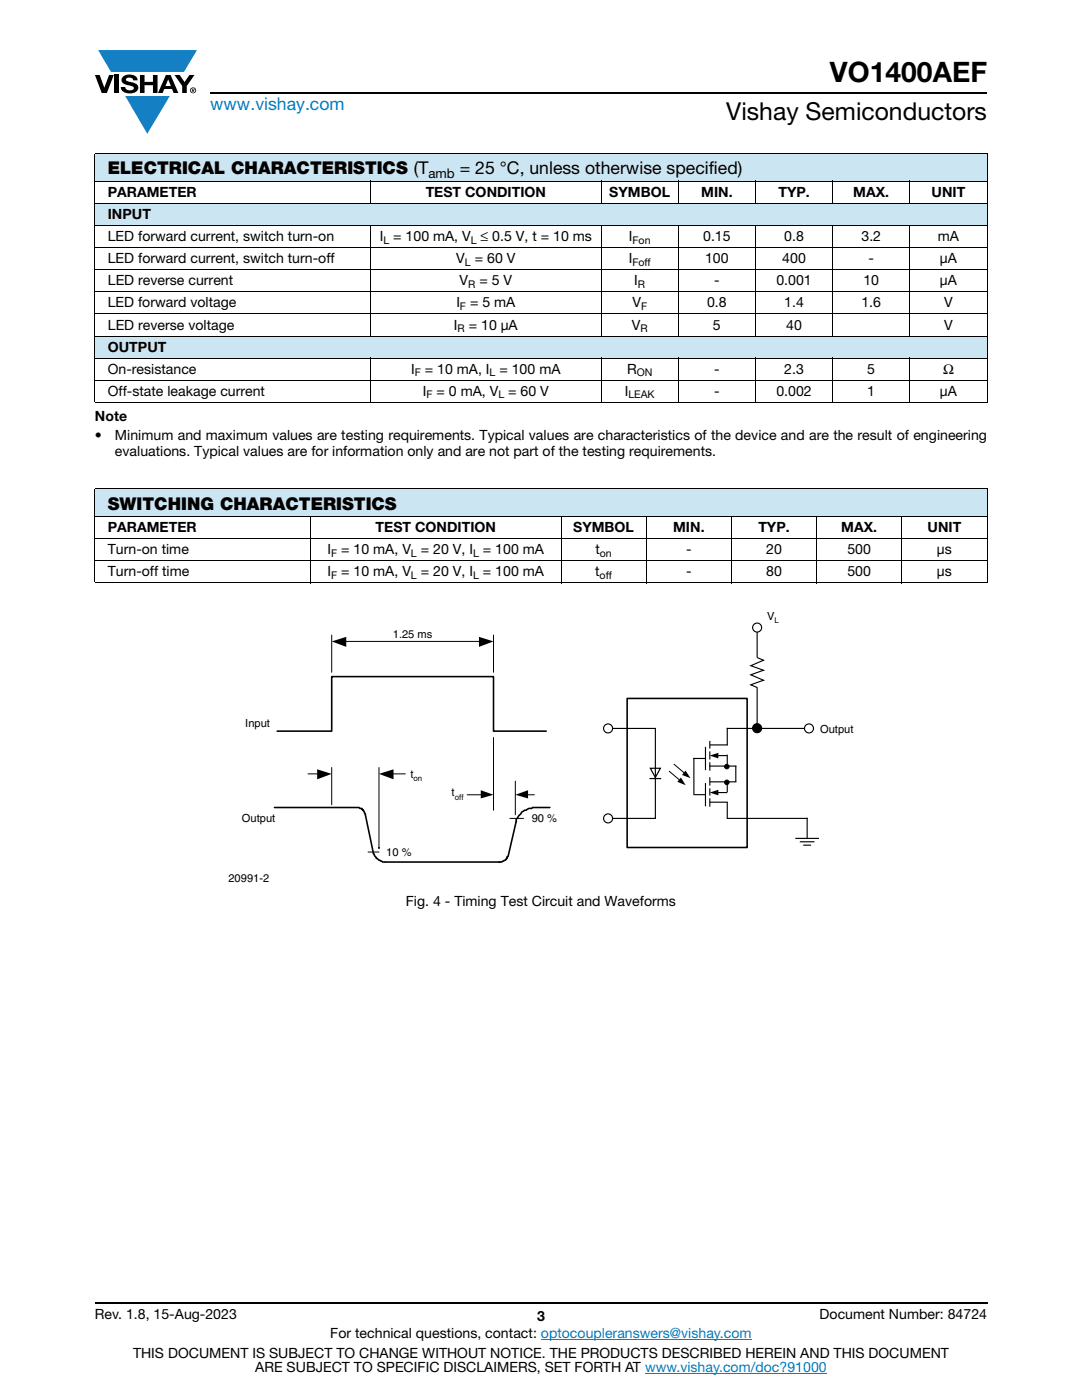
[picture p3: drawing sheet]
<svg xmlns="http://www.w3.org/2000/svg" width="216mm" height="279mm" viewBox="0 0 216 279" stroke-linecap="round" stroke-linejoin="round" font-family="sans-serif">
<defs><g id="words">
<text font-size="5.6" x="165.6" y="16.4">VO1400AEF</text>
<text font-size="4.9" x="144.9" y="24">Vishay Semiconductors</text>
<text font-size="3.5" fill="#007ec4" x="42" y="21.9">www.vishay.com</text>
<g font-size="3.5">
<text x="21.5" y="34.8">ELECTRICAL CHARACTERISTICS (T</text>
<text x="91.7" y="34.8">= 25 °C, unless otherwise specified)</text>
<text x="21.5" y="101.7">SWITCHING CHARACTERISTICS</text>
</g>
<g font-size="2.8">
<text x="21.5" y="39.3">PARAMETER</text>
<text x="84.9" y="39.3">TEST CONDITION</text>
<text x="121.6" y="39.3">SYMBOL</text>
<text x="139.9" y="39.3">MIN.</text>
<text x="155.3" y="39.3">TYP.</text>
<text x="170.3" y="39.3">MAX.</text>
<text x="185.9" y="39.3">UNIT</text>
<text x="21.5" y="43.7">INPUT</text>
<text x="21.5" y="48.1">LED forward current, switch turn-on</text>
<text x="21.5" y="52.6">LED forward current, switch turn-off</text>
<text x="75.8" y="48.1">I = 100 mA, V ≤ 0.5 V, t = 10 ms</text>
<text x="91" y="52.6">V = 60 V</text>
<text x="125.5" y="52.6">I</text>
<text x="125.5" y="48.1">I</text>
<text x="140.3" y="48.1">0.15</text>
<text x="140.7" y="52.6">100</text>
<text x="156.1" y="52.6">400</text>
<text x="156.5" y="48.1">0.8</text>
<text x="171.9" y="48.1">3.2</text>
<text x="173.3" y="52.6">-</text>
<text x="187.1" y="48.1">mA</text>
<text x="187.6" y="52.6">μA</text>
<text x="21.5" y="57">LED reverse current</text>
<text x="91.7" y="57">V</text>
<text x="95.7" y="57">= 5 V</text>
<text x="126.6" y="57">I</text>
<text x="142.5" y="57">-</text>
<text x="154.9" y="57">0.001</text>
<text x="172.3" y="57">10</text>
<text x="187.6" y="57">μA</text>
<text x="21.5" y="65.8">LED reverse voltage</text>
<text x="21.5" y="61.4">LED forward voltage</text>
<text x="90.6" y="65.8">I</text>
<text x="91.1" y="61.4">I</text>
<text x="93.5" y="65.8">= 10 μA</text>
<text x="93.8" y="61.4">= 5 mA</text>
<text x="126.1" y="65.8">V</text>
<text x="126.2" y="61.4">V</text>
<text x="141.1" y="61.4">0.8</text>
<text x="142.3" y="65.8">5</text>
<text x="156.5" y="61.4">1.4</text>
<text x="156.9" y="65.8">40</text>
<text x="171.9" y="61.4">1.6</text>
<text x="188.4" y="65.8">V</text>
<text x="188.4" y="61.4">V</text>
<text x="21.5" y="70.2">OUTPUT</text>
<text x="21.5" y="74.6">On-resistance</text>
<text x="82" y="74.6">I</text>
<text x="84.8" y="74.6">= 10 mA, I = 100 mA</text>
<text x="125.1" y="74.6">R</text>
<text x="142.5" y="74.6">-</text>
<text x="156.5" y="74.6">2.3</text>
<text x="173.1" y="74.6">5</text>
<text x="188.2" y="74.6">Ω</text>
<text x="18.9" y="83.9">Note</text>
<text x="21.5" y="79">Off-state leakage current</text>
<text x="84.4" y="79">I</text>
<text x="87.1" y="79">= 0 mA, V = 60 V</text>
<text x="124.7" y="79">I</text>
<text x="142.5" y="79">-</text>
<text x="154.9" y="79">0.002</text>
<text x="173.1" y="79">1</text>
<text x="187.6" y="79">μA</text>
<text x="18.9" y="87.8">•</text>
<text x="22.9" y="87.8">Minimum and maximum values are testing requirements. Typical values are characteristics of the device and are the result of engineering</text>
<text x="22.9" y="91">evaluations. Typical values are for information only and are not part of the testing requirements.</text>
<text x="21.5" y="106.2">PARAMETER</text>
<text x="74.9" y="106.2">TEST CONDITION</text>
<text x="114.4" y="106.2">SYMBOL</text>
<text x="134.3" y="106.2">MIN.</text>
<text x="151.3" y="106.2">TYP.</text>
<text x="167.9" y="106.2">MAX.</text>
<text x="185.1" y="106.2">UNIT</text>
<text x="21.5" y="110.6">Turn-on time</text>
<text x="65.4" y="110.6">I</text>
<text x="68.1" y="110.6">= 10 mA, V = 20 V, I = 100 mA</text>
<text x="118.8" y="110.6">t</text>
<text x="136.9" y="110.6">-</text>
<text x="152.9" y="110.6">20</text>
<text x="169.1" y="110.6">500</text>
<text x="187" y="110.6">μs</text>
<text x="21.5" y="115">Turn-off time</text>
<text x="65.4" y="115">I</text>
<text x="68.1" y="115">= 10 mA, V = 20 V, I = 100 mA</text>
<text x="118.8" y="115">t</text>
<text x="136.9" y="115">-</text>
<text x="152.9" y="115">80</text>
<text x="169.1" y="115">500</text>
<text x="187" y="115">μs</text>
<text x="81" y="180.7">Fig. 4 - Timing Test Circuit and Waveforms</text>
<text x="18.9" y="263.3">Rev. 1.8, 15-Aug-2023</text>
<text x="107.2" y="263.6">3</text>
<text x="163.6" y="263.3">Document Number: 84724</text>
<text x="65.9" y="267.1">For technical questions, contact: optocoupleranswers@vishay.com</text>
<text x="26.5" y="271">THIS DOCUMENT IS SUBJECT TO CHANGE WITHOUT NOTICE. THE PRODUCTS DESCRIBED HEREIN AND THIS DOCUMENT</text>
<text x="50.9" y="273.8">ARE SUBJECT TO SPECIFIC DISCLAIMERS, SET FORTH AT www.vishay.com/doc?91000</text>
</g>
<text font-size="2.6" x="85.5" y="35.5">amb</text>
<g font-size="2.2">
<text x="153.1" y="123.8">V</text>
<text x="48.9" y="145.1">Input</text>
<text x="163.6" y="146.2">Output</text>
<text x="48.3" y="164">Output</text>
<text x="106.1" y="164.1">90 %</text>
<text x="77.1" y="170.8">10 %</text>
<text x="45.6" y="176">20991-2</text>
</g>
<g font-size="2.2" fill="#050504">
<text x="78.4" y="127.3">1.25 ms</text>
<text x="81.9" y="155.3">t</text>
<text x="90.1" y="158.9">t</text>
</g>
<g font-size="2.1">
<text x="76.5" y="48.6">L</text>
<text x="92.8" y="53.1">L</text>
<text x="94" y="48.6">L</text>
<text x="126.2" y="53.1">Foff</text>
<text x="126.2" y="48.6">Fon</text>
<text x="93.4" y="57.5">R</text>
<text x="127.3" y="57.5">R</text>
<text x="91.8" y="61.9">F</text>
<text x="127.9" y="61.9">F</text>
<text x="91.3" y="66.3">R</text>
<text x="127.8" y="66.3">R</text>
<text x="82.8" y="75.1">F</text>
<text x="97.7" y="75.1">L</text>
<text x="127" y="75.1">ON</text>
<text x="85.1" y="79.5">F</text>
<text x="99.4" y="79.5">L</text>
<text x="125.4" y="79.5">LEAK</text>
<text x="66.1" y="111.1">F</text>
<text x="82" y="111.1">L</text>
<text x="94.4" y="111.1">L</text>
<text x="119.7" y="111.1">on</text>
<text x="66.1" y="115.5">F</text>
<text x="82" y="115.5">L</text>
<text x="94.4" y="115.5">L</text>
<text x="119.7" y="115.5">off</text>
</g>
<text font-size="1.6" x="154.6" y="124.4">L</text>
<g font-size="1.6" fill="#050504">
<text x="82.5" y="155.9">on</text>
<text x="90.7" y="159.6">off</text>
</g>
</g></defs>
<g fill="#147fc3">
<path d="M19.6 10h19.7l-2.6 4.3h-1.1h-13.5z"/>
<path d="M25 19.2h8.9l-4.5 7.5z"/>
</g>
<g fill="#000">
<path d="M18.9 15h1l.9 2.5 1-2.5h.9l-1.4 3.6h-1zM22.9 15h.9v3.6h-.9zM24.6 15.3a2.1 2.1 0 0 1 2.8 .3l.1 .4h-.9a.79 .79 0 0 0-.7-.5 .79 .79 0 0 0-.8 .4l.3 .3 1 .2a1.08 1.08 0 0 1 1.2 1 1.08 1.08 0 0 1-1.1 1.2 1.73 1.73 0 0 1-2.4-1.2h.9a.96 .96 0 0 0 .8 .6 .96 .96 0 0 0 .9-.4 1.31 1.31 0 0 0-1.2-.6 1.03 1.03 0 0 1-1.1-.6 1.03 1.03 0 0 1 .2-1.1zM27.9 15h.9v1.3h1.7v-1.3h.9v3.6h-.9v-1.6h-1.7v1.6h-.9zM34.8 15h1.1l.9 1.4 1-1.4h1l-1.5 2.2v1.4h-.9v-1.4z"/>
<path d="M33.6 15.9l.5 1.3h-1.1zM33.1 15l-1.6 3.6h1l.3-.8h1.5l.3 .8h1l-1.6-3.6z"/>
<path d="M38.4 17.8h.2v.2h-.2zM38.3 17.7v.7h.1v-.3l.4 .3-.2-.3 .2-.2-.1-.2z"/>
<path d="M38.1 18a.46 .46 0 0 1 .9 0 .46 .46 0 0 1-.9 0zM37.9 18a.6 .6 0 0 0 1.2 0 .6 .6 0 0 0-1.2 0z"/>
</g>
<path d="M42 18.6h155M18.9 260h178.1" fill="none" stroke="#000" stroke-width=".36"/>
<path d="M107.9 267.3h42.1M128.7 274h36.3" fill="none" stroke="#007ec4" stroke-width=".2"/>
<path d="M18.9 30.7h178.1v5.5h-178.1z" fill="#cce5f3"/>
<g fill="#fff">
<path d="M18.9 36.2h55.1v4.4h-55.1z"/>
<path d="M74 36.2h46v4.4h-46z"/>
<path d="M120 36.2h15.4v4.4h-15.4z"/>
<path d="M135.4 36.2h15.3v4.4h-15.3z"/>
<path d="M150.7 36.2h15.5v4.4h-15.5z"/>
<path d="M166.2 36.2h15.3v4.4h-15.3z"/>
<path d="M181.5 36.2h15.5v4.4h-15.5z"/>
</g>
<g fill="#cce5f3">
<path d="M18.9 40.6h178.1v4.4h-178.1z"/>
<path d="M18.9 67.1h178.1v4.4h-178.1z"/>
<path d="M18.9 97.6h178.1v5.5h-178.1z"/>
</g>
<g fill="#fff">
<path d="M18.9 103.1h43.1v4.4h-43.1z"/>
<path d="M62 103.1h50v4.4h-50z"/>
<path d="M112 103.1h16.9v4.4h-16.9z"/>
<path d="M128.9 103.1h17v4.4h-17z"/>
<path d="M145.9 103.1h17.1v4.4h-17.1z"/>
<path d="M163 103.1h17v4.4h-17z"/>
<path d="M180 103.1h17v4.4h-17z"/>
</g>
<g fill="none" stroke="#000" stroke-width=".2">
<path d="M18.9 30.7h178.1M18.9 36.2h178.1M18.9 30.8v49.4M74 36.1v4.6M120 36.1v4.6M135.4 36.1v4.6M150.7 36.1v4.6M166.2 36.1v4.6M181.5 36.1v4.6M197 30.8v49.4M18.9 40.6h178.1M18.9 45h178.1"/>
<path d="M18.9 49.4h178.1M18.9 53.8h178.1M18.9 58.3h178.1M74 44.9v22.3M120 44.9v22.3M135.4 44.9v22.3M150.7 44.9v22.3M166.2 44.9v22.3M181.5 44.9v22.3M18.9 62.7h178.1M18.9 67.1h178.1M18.9 71.5h178.1"/>
<path d="M18.9 75.9h178.1M74 71.4v9M120 71.4v9M135.4 71.4v9M150.7 71.4v9M166.2 71.4v9M181.5 71.4v9M18.9 80.3h178.1M18.9 97.6h178.1M18.9 97.7v18.5M197 97.7v18.5M18.9 103.1h178.1"/>
<path d="M18.9 107.5h178.1M18.9 111.9h178.1M18.9 116.3h178.1M62 103v13.4M112 103v13.4M128.9 103v13.4M145.9 103v13.4M163 103v13.4M180 103v13.4M66.2 126.7v7.5M68.6 128h27.3M98.5 126.7v7.5"/>
<path d="M61.5 154.4h2M66.2 153.2v7.4M75.6 153.2v16.1v-.2M78.2 154.4h2.7M93.2 158.6h2.9M98.5 147.2v14.5M102.8 155.9v6.7M105 158.6h1.6M133.6 153.9l1.9 1.7M134.5 152.5l2 1.7M73.4 170h2.2M101.7 163.3h2.8"/>
<circle cx="145" cy="156.1" r=".45"/>
<circle cx="145" cy="153" r=".45"/>
</g>
<path d="M125.1 139.4h24v29.7h-24zM55.3 145.9h10.9v-10.9h32.3v10.9h10.5M54.8 161.2h16.8l.2 .1h.4v.2l.3 .2 .4 .7 1.6 8M74.5 170.2l.6 1.1 1.2 .7h23.4M103 163.9l-1.6 7.1h-.2v.3h-.2l-.2 .4-.7 .3h-.5M109.7 161.2h-3.4l-.2 .1h-.6l-.5 .4a2.01 2.01 0 0 0-1.4 1l-.6 .8v.6" fill="none" stroke="#000" stroke-width=".32"/>
<path d="M66.2 128l2.9-.9v2zM95.6 127.1l2.9 .9-2.9 1.1zM63.3 153.5l2.9 .9-2.9 1.1zM75.6 154.4l2.9-.9v2zM95.9 157.7l2.6 .9-2.6 .7zM102.8 158.6l2.6-.9v1.6z" fill="#000"/>
<g fill="none" stroke="#000" stroke-width=".23">
<path d="M151.1 126.1v5.1l1.2 .6-2.5 1.1 2.5 .9-2.5 .9 2.5 1.1-2.5 .9 1.3 .5M151.1 137.2v8.1M122.2 145.4h8.6v17.9h-8.6M138.5 158.6h2.3M140.8 149.2v4.4M140.8 156.4v4.4M140.8 151.4h-2.3v7M141.6 148v5.7M141.6 155.2v5.7M141.7 152.9h5.1M141.8 148.7h3.3M141.8 156h5"/>
<path d="M143.3 150.8h1.7M143.3 158.2h1.7M145.1 150.7v2M145.1 156.2v1.8M146.8 152.9v3M160.5 145.4h-15.4v3.2M141.7 160.1h3.4M145.1 160.2v3.1M145.2 163.3h15.9v4M158.8 167.3h4.5M159.7 168h2.7M160.4 168.7h1.3"/>
<circle cx="151.1" cy="125.2" r=".9"/>
<circle cx="121.3" cy="145.4" r=".9"/>
<circle cx="151.1" cy="145.3" r=".9"/>
<circle cx="161.4" cy="145.4" r=".9"/>
<circle cx="121.3" cy="163.3" r=".9"/>
</g>
<g fill="#000">
<path d="M135.9 155.2l.9 1.5-1.6-.7zM136.8 153.8l1 1.5-1.7-.6zM141.6 150.8l1.7-.6v1.2zM141.6 158.2l1.7-.6v1.1z"/>
<circle cx="145" cy="156.1" r=".45"/>
<circle cx="145" cy="153" r=".45"/>
<circle cx="151.1" cy="145.3" r=".9"/>
</g>
<path d="M141.2 157.1h.8M141.2 159.1h.8M141.2 151.8h.8M141.2 149.7h.8" fill="none" stroke="#fff" stroke-width=".55"/>
<path d="M129.6 155.4h2.3M129.8 153.3h2l-1 1.9z" fill="none" stroke="#000" stroke-width=".24"/>
<use href="#words"/>
</svg>
